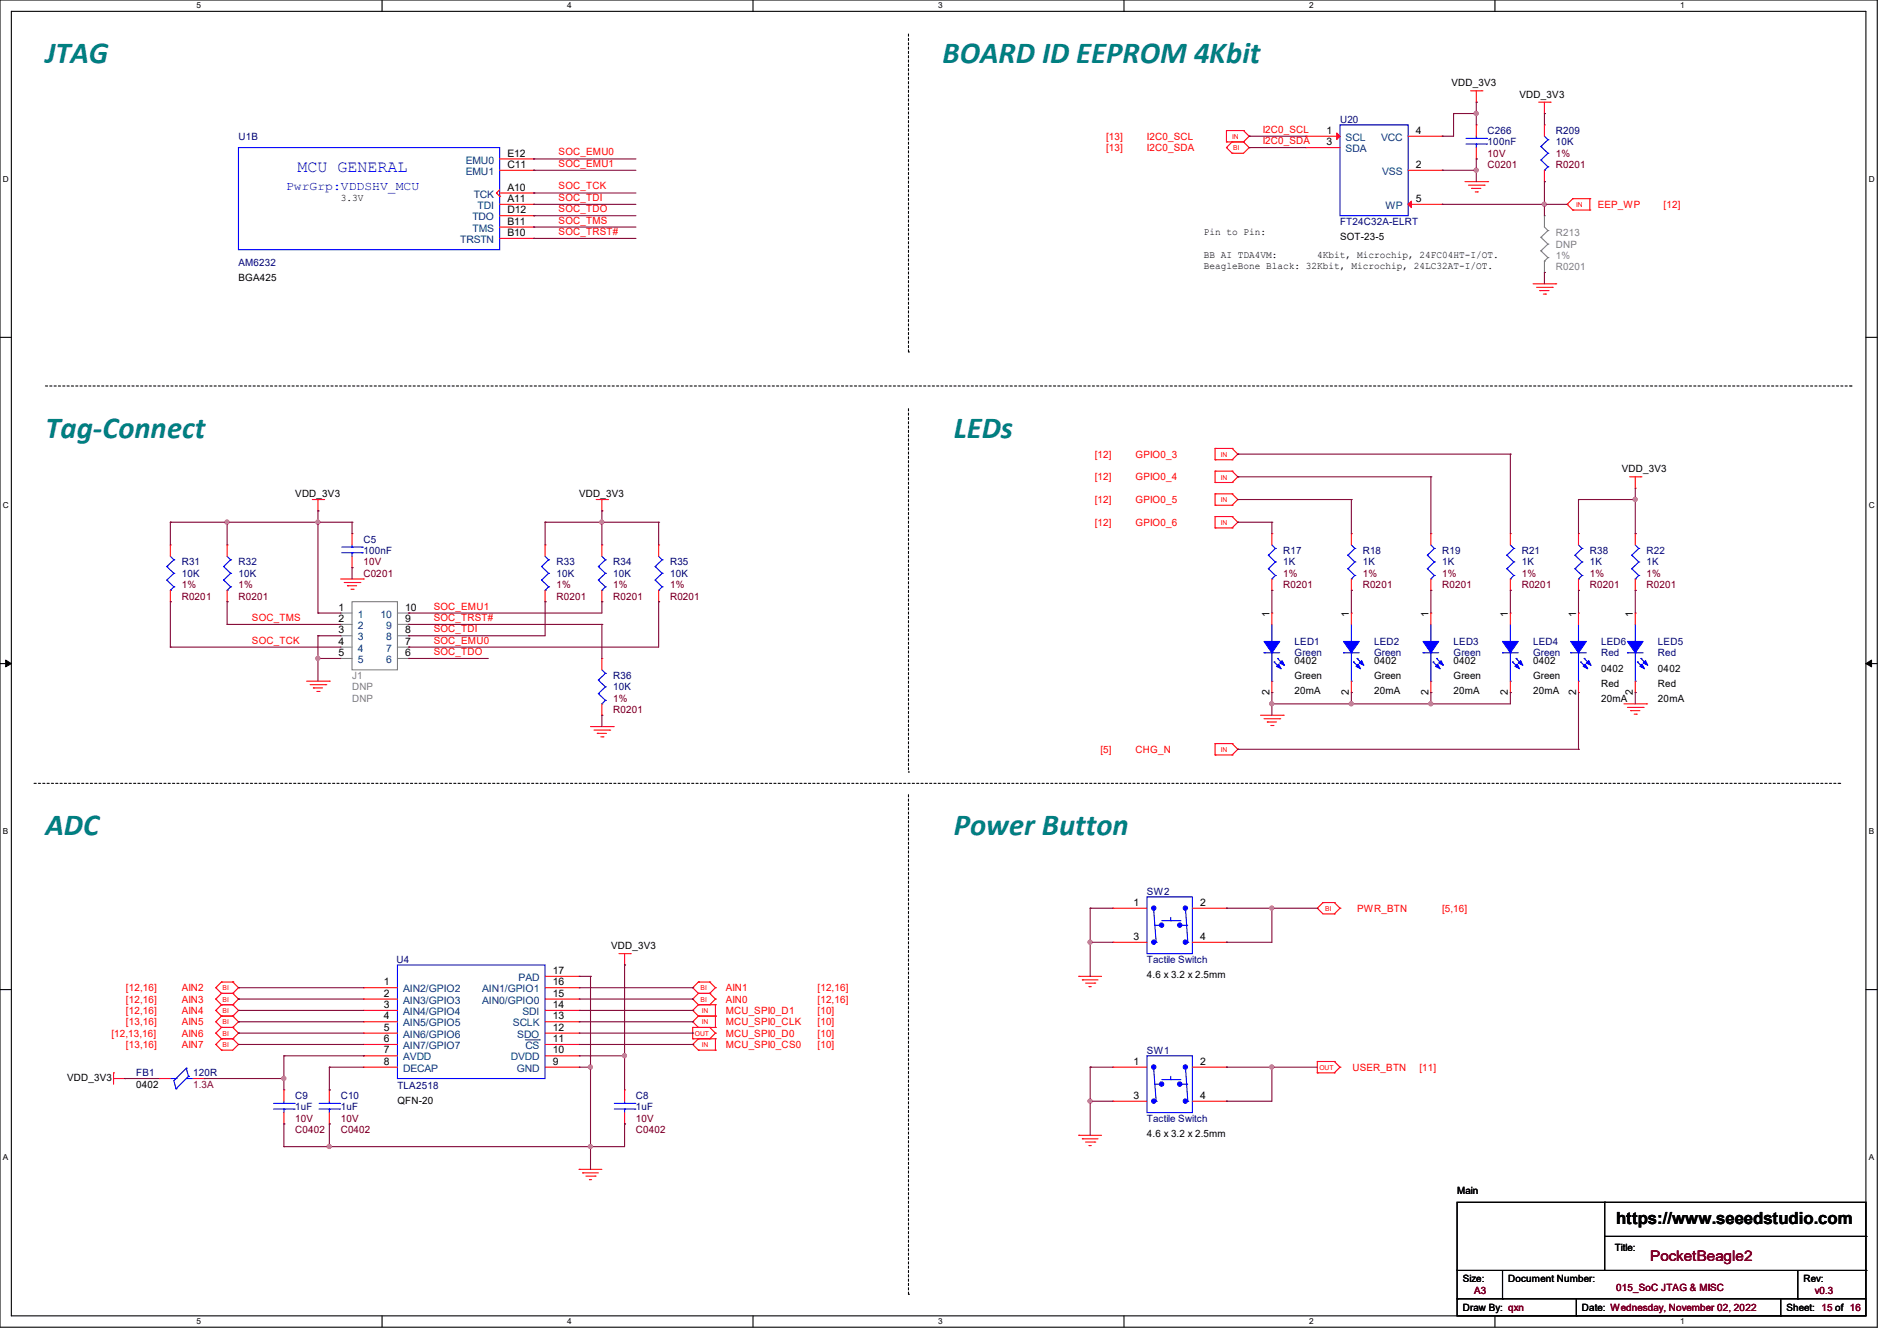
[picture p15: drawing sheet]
<svg xmlns="http://www.w3.org/2000/svg" width="297mm" height="210mm" viewBox="0 0 297 210" stroke-linecap="round" stroke-linejoin="round" font-family="sans-serif">
<defs><g id="words">
<g font-size="4.8" fill="#008080">
<text x="7.1" y="9.9">JTAG</text>
<text x="147.6" y="9.9">BOARD ID EEPROM 4Kbit</text>
<text x="7.1" y="68.6">Tag-Connect</text>
<text x="149.4" y="68.6">LEDs</text>
<text x="7.1" y="130.8">ADC</text>
<text x="149.4" y="130.8">Power Button</text>
</g>
<text font-size="2.6" fill="#00f" x="46.6" y="27">MCU GENERAL</text>
<text font-size="2.6" x="253" y="191.8">https://www.seeedstudio.com</text>
<text font-size="2.3" fill="#800000" x="258.4" y="197.5">PocketBeagle2</text>
<text font-size="1.9" fill="#00f" x="44.8" y="29.8">PwrGrp:VDDSHV_MCU</text>
<g font-size="1.6">
<text x="227.2" y="13.5">VDD_3V3</text>
<text x="237.9" y="15.3">VDD_3V3</text>
<text x="207.7" y="21">1</text>
<text x="207.7" y="22.7">3</text>
<text x="221.7" y="21">4</text>
<text x="79.5" y="26.3">C11</text>
<text x="79.5" y="24.5">E12</text>
<text x="79.5" y="29.8">A10</text>
<text x="221.7" y="26.3">2</text>
<text x="53.3" y="31.5">3.3V</text>
<text x="79.5" y="31.6">A11</text>
<text x="79.5" y="35.2">B11</text>
<text x="79.5" y="33.4">D12</text>
<text x="221.7" y="31.6">5</text>
<text x="79.5" y="37">B10</text>
<text x="188.5" y="36.8">Pin to Pin:</text>
<text x="188.5" y="40.3">BB AI TDA4VM:</text>
<text x="206.2" y="40.3">4Kbit, Microchip, 24FC04HT-I/OT.</text>
<text x="209.8" y="37.5">SOT-23-5</text>
<text x="37.3" y="43.9">BGA425</text>
<text x="188.5" y="42.1">BeagleBone Black: 32Kbit, Microchip, 24LC32AT-I/OT.</text>
<text x="46.2" y="77.9">VDD_3V3</text>
<text x="90.7" y="77.9">VDD_3V3</text>
<text x="253.9" y="74">VDD_3V3</text>
<text x="53" y="95.6">1</text>
<text x="63.5" y="95.6">10</text>
<text x="53" y="97.4">2</text>
<text x="53" y="99.2">3</text>
<text x="53" y="101">4</text>
<text x="63.5" y="101">7</text>
<text x="63.5" y="99.2">8</text>
<text x="63.5" y="97.4">9</text>
<text x="198.8" y="96.6" transform="rotate(-90 198.8 96.6)">1</text>
<text x="211.2" y="96.6" transform="rotate(-90 211.2 96.6)">1</text>
<text x="223.7" y="96.6" transform="rotate(-90 223.7 96.6)">1</text>
<text x="236.1" y="96.6" transform="rotate(-90 236.1 96.6)">1</text>
<text x="246.8" y="96.6" transform="rotate(-90 246.8 96.6)">1</text>
<text x="255.7" y="96.6" transform="rotate(-90 255.7 96.6)">1</text>
<text x="53" y="102.7">5</text>
<text x="63.5" y="102.7">6</text>
<text x="202.7" y="104">0402</text>
<text x="202.7" y="106.3">Green</text>
<text x="215.1" y="104">0402</text>
<text x="215.1" y="106.3">Green</text>
<text x="227.6" y="104">0402</text>
<text x="227.6" y="106.3">Green</text>
<text x="240" y="104">0402</text>
<text x="240" y="106.3">Green</text>
<text x="250.7" y="105.3">0402</text>
<text x="250.7" y="107.6">Red</text>
<text x="259.6" y="105.3">0402</text>
<text x="259.6" y="107.6">Red</text>
<text x="198.8" y="108.8" transform="rotate(-90 198.8 108.8)">2</text>
<text x="202.7" y="108.7">20mA</text>
<text x="211.2" y="108.8" transform="rotate(-90 211.2 108.8)">2</text>
<text x="215.1" y="108.7">20mA</text>
<text x="223.7" y="108.8" transform="rotate(-90 223.7 108.8)">2</text>
<text x="227.6" y="108.7">20mA</text>
<text x="236.1" y="108.8" transform="rotate(-90 236.1 108.8)">2</text>
<text x="240" y="108.7">20mA</text>
<text x="246.8" y="108.8" transform="rotate(-90 246.8 108.8)">2</text>
<text x="250.7" y="109.9">20mA</text>
<text x="255.7" y="108.8" transform="rotate(-90 255.7 108.8)">2</text>
<text x="259.6" y="109.9">20mA</text>
<text x="177.5" y="141.9">1</text>
<text x="187.9" y="141.9">2</text>
<text x="95.7" y="148.7">VDD_3V3</text>
<text x="177.5" y="147.2">3</text>
<text x="187.9" y="147.2">4</text>
<text x="60.1" y="154.3">1</text>
<text x="86.6" y="154.3">16</text>
<text x="86.6" y="152.5">17</text>
<text x="179.6" y="153.1">4.6 x 3.2 x 2.5mm</text>
<text x="60.1" y="156.1">2</text>
<text x="60.1" y="157.9">3</text>
<text x="60.1" y="159.6">4</text>
<text x="60.1" y="161.4">5</text>
<text x="86.6" y="161.4">12</text>
<text x="86.6" y="159.6">13</text>
<text x="86.6" y="157.9">14</text>
<text x="86.6" y="156.1">15</text>
<text x="60.1" y="163.2">6</text>
<text x="60.1" y="165">7</text>
<text x="60.1" y="166.8">8</text>
<text x="86.6" y="166.8">9</text>
<text x="86.6" y="165">10</text>
<text x="86.6" y="163.2">11</text>
<text x="177.5" y="166.8">1</text>
<text x="187.9" y="166.8">2</text>
<text x="10.5" y="169.3">VDD_3V3</text>
<text x="21.3" y="170.3">0402</text>
<text x="62.2" y="172.8">QFN-20</text>
<text x="177.5" y="172.1">3</text>
<text x="187.9" y="172.1">4</text>
<text x="179.6" y="178">4.6 x 3.2 x 2.5mm</text>
<text x="228.1" y="187.1">Main</text>
<text x="252.8" y="196">Title:</text>
<text x="229" y="200.7">Size:</text>
<text x="236.1" y="200.7">Document Number:</text>
<text x="282.4" y="200.7">Rev:</text>
<text x="229" y="205.4">Draw By: qxn</text>
<text x="247.7" y="205.4">Date: Wednesday, November 02, 2022</text>
<text x="279.7" y="205.4">Sheet: 15 of 16</text>
</g>
<g font-size="1.6" fill="#000080">
<text x="37.3" y="21.9">U1B</text>
<text x="209.8" y="19.2">U20</text>
<text x="232.9" y="21">C266</text>
<text x="232.9" y="22.8">100nF</text>
<text x="243.6" y="21">R209</text>
<text x="243.6" y="22.8">10K</text>
<text x="209.8" y="35.2">FT24C32A-ELRT</text>
<text x="37.3" y="41.6">AM6232</text>
<text x="28.4" y="88.6">R31</text>
<text x="37.3" y="88.6">R32</text>
<text x="56.9" y="85">C5</text>
<text x="56.9" y="86.8">100nF</text>
<text x="87.1" y="88.6">R33</text>
<text x="96" y="88.6">R34</text>
<text x="104.9" y="88.6">R35</text>
<text x="200.9" y="86.8">R17</text>
<text x="200.9" y="88.6">1K</text>
<text x="213.4" y="86.8">R18</text>
<text x="213.4" y="88.6">1K</text>
<text x="225.8" y="86.8">R19</text>
<text x="225.8" y="88.6">1K</text>
<text x="238.3" y="86.8">R21</text>
<text x="238.3" y="88.6">1K</text>
<text x="248.9" y="86.8">R38</text>
<text x="248.9" y="88.6">1K</text>
<text x="257.8" y="86.8">R22</text>
<text x="257.8" y="88.6">1K</text>
<text x="28.4" y="90.3">10K</text>
<text x="37.3" y="90.3">10K</text>
<text x="87.1" y="90.3">10K</text>
<text x="96" y="90.3">10K</text>
<text x="104.9" y="90.3">10K</text>
<text x="202.7" y="101">LED1</text>
<text x="215.1" y="101">LED2</text>
<text x="227.6" y="101">LED3</text>
<text x="240" y="101">LED4</text>
<text x="250.7" y="101">LED6</text>
<text x="259.6" y="101">LED5</text>
<text x="96" y="106.3">R36</text>
<text x="202.7" y="102.8">Green</text>
<text x="215.1" y="102.8">Green</text>
<text x="227.6" y="102.8">Green</text>
<text x="240" y="102.8">Green</text>
<text x="250.7" y="102.8">Red</text>
<text x="259.6" y="102.8">Red</text>
<text x="96" y="108.1">10K</text>
<text x="179.6" y="140.1">SW2</text>
<text x="62.1" y="150.8">U4</text>
<text x="179.6" y="150.8">Tactile Switch</text>
<text x="179.6" y="165">SW1</text>
<text x="21.3" y="168.6">FB1</text>
<text x="30.2" y="168.6">120R</text>
<text x="46.2" y="172.1">C9</text>
<text x="46.2" y="173.9">1uF</text>
<text x="53.3" y="172.1">C10</text>
<text x="53.3" y="173.9">1uF</text>
<text x="62.2" y="170.5">TLA2518</text>
<text x="99.6" y="172.1">C8</text>
<text x="99.6" y="173.9">1uF</text>
<text x="179.6" y="175.7">Tactile Switch</text>
</g>
<g font-size="1.6" fill="#f00">
<text x="173.2" y="23.7">[13]</text>
<text x="173.2" y="21.9">[13]</text>
<text x="179.6" y="23.7">I2C0_SDA</text>
<text x="179.6" y="21.9">I2C0_SCL</text>
<text x="197.7" y="20.8">I2C0_SCL</text>
<text x="197.7" y="22.6">I2C0_SDA</text>
<text x="87.5" y="24.3">SOC_EMU0</text>
<text x="87.5" y="26.1">SOC_EMU1</text>
<text x="87.5" y="29.7">SOC_TCK</text>
<text x="87.5" y="31.5">SOC_TDI</text>
<text x="87.5" y="33.2">SOC_TDO</text>
<text x="87.5" y="35">SOC_TMS</text>
<text x="250.1" y="32.6">EEP_WP</text>
<text x="260.5" y="32.6">[12]</text>
<text x="87.5" y="36.8">SOC_TRST#</text>
<text x="171.4" y="71.7">[12]</text>
<text x="177.8" y="71.7">GPIO0_3</text>
<text x="171.4" y="75.2">[12]</text>
<text x="177.8" y="75.2">GPIO0_4</text>
<text x="171.4" y="78.8">[12]</text>
<text x="171.4" y="82.3">[12]</text>
<text x="177.8" y="78.8">GPIO0_5</text>
<text x="177.8" y="82.3">GPIO0_6</text>
<text x="67.9" y="95.5">SOC_EMU1</text>
<text x="39.5" y="97.2">SOC_TMS</text>
<text x="39.5" y="100.8">SOC_TCK</text>
<text x="67.9" y="97.2">SOC_TRST#</text>
<text x="67.9" y="99">SOC_TDI</text>
<text x="67.9" y="100.8">SOC_EMU0</text>
<text x="67.9" y="102.6">SOC_TDO</text>
<text x="172.3" y="117.9">[5]</text>
<text x="177.8" y="117.9">CHG_N</text>
<text x="212.5" y="142.8">PWR_BTN</text>
<text x="225.8" y="142.8">[5,16]</text>
<text x="19.7" y="155.2">[12,16]</text>
<text x="28.4" y="155.2">AIN2</text>
<text x="113.6" y="155.2">AIN1</text>
<text x="128" y="155.2">[12,16]</text>
<text x="19.7" y="157">[12,16]</text>
<text x="19.7" y="158.8">[12,16]</text>
<text x="19.7" y="160.6">[13,16]</text>
<text x="28.4" y="157">AIN3</text>
<text x="28.4" y="158.8">AIN4</text>
<text x="28.4" y="160.6">AIN5</text>
<text x="113.6" y="157">AIN0</text>
<text x="113.6" y="158.8">MCU_SPI0_D1</text>
<text x="113.6" y="160.6">MCU_SPI0_CLK</text>
<text x="128" y="157">[12,16]</text>
<text x="128" y="158.8">[10]</text>
<text x="128" y="160.6">[10]</text>
<text x="17.4" y="162.3">[12,13,16]</text>
<text x="19.7" y="164.1">[13,16]</text>
<text x="28.4" y="162.3">AIN6</text>
<text x="28.4" y="164.1">AIN7</text>
<text x="113.6" y="164.1">MCU_SPI0_CS0</text>
<text x="113.6" y="162.3">MCU_SPI0_D0</text>
<text x="128" y="164.1">[10]</text>
<text x="128" y="162.3">[10]</text>
<text x="211.8" y="167.7">USER_BTN</text>
<text x="222.2" y="167.7">[11]</text>
</g>
<g font-size="1.6" fill="#004080">
<text x="210.7" y="22.1">SCL</text>
<text x="210.7" y="23.8">SDA</text>
<text x="216.2" y="22.1">VCC</text>
<text x="72.9" y="27.4">EMU1</text>
<text x="72.9" y="25.6">EMU0</text>
<text x="216.4" y="27.4">VSS</text>
<text x="74" y="34.5">TDO</text>
<text x="74.2" y="30.9">TCK</text>
<text x="74.8" y="32.7">TDI</text>
<text x="216.9" y="32.7">WP</text>
<text x="72.1" y="38.1">TRSTN</text>
<text x="74" y="36.3">TMS</text>
<text x="56" y="96.7">1</text>
<text x="56" y="98.5">2</text>
<text x="56" y="100.3">3</text>
<text x="59.6" y="96.7">10</text>
<text x="60.5" y="100.3">8</text>
<text x="60.5" y="98.5">9</text>
<text x="56" y="102.1">4</text>
<text x="56" y="103.8">5</text>
<text x="60.5" y="103.8">6</text>
<text x="60.5" y="102.1">7</text>
<text x="63.1" y="155.4">AIN2/GPIO2</text>
<text x="75.5" y="155.4">AIN1/GPIO1</text>
<text x="81.2" y="153.6">PAD</text>
<text x="63.1" y="157.2">AIN3/GPIO3</text>
<text x="63.1" y="159">AIN4/GPIO4</text>
<text x="63.1" y="160.7">AIN5/GPIO5</text>
<text x="75.5" y="157.2">AIN0/GPIO0</text>
<text x="80.3" y="160.7">SCLK</text>
<text x="81.8" y="159">SDI</text>
<text x="63.1" y="162.5">AIN6/GPIO6</text>
<text x="63.1" y="164.3">AIN7/GPIO7</text>
<text x="63.1" y="166.1">AVDD</text>
<text x="63.1" y="167.9">DECAP</text>
<text x="80" y="166.1">DVDD</text>
<text x="80.9" y="167.9">GND</text>
<text x="81" y="162.5">SDO</text>
<text x="82.3" y="164.3">CS</text>
</g>
<g font-size="1.6" fill="#800000">
<text x="232.9" y="26.3">C0201</text>
<text x="232.9" y="24.6">10V</text>
<text x="243.6" y="24.6">1%</text>
<text x="243.6" y="26.3">R0201</text>
<text x="56.9" y="88.6">10V</text>
<text x="28.4" y="92.1">1%</text>
<text x="28.4" y="93.9">R0201</text>
<text x="37.3" y="92.1">1%</text>
<text x="37.3" y="93.9">R0201</text>
<text x="56.9" y="90.3">C0201</text>
<text x="87.1" y="92.1">1%</text>
<text x="87.1" y="93.9">R0201</text>
<text x="96" y="92.1">1%</text>
<text x="96" y="93.9">R0201</text>
<text x="104.9" y="92.1">1%</text>
<text x="104.9" y="93.9">R0201</text>
<text x="200.9" y="90.3">1%</text>
<text x="200.9" y="92.1">R0201</text>
<text x="213.4" y="90.3">1%</text>
<text x="213.4" y="92.1">R0201</text>
<text x="225.8" y="90.3">1%</text>
<text x="225.8" y="92.1">R0201</text>
<text x="238.3" y="90.3">1%</text>
<text x="238.3" y="92.1">R0201</text>
<text x="248.9" y="90.3">1%</text>
<text x="248.9" y="92.1">R0201</text>
<text x="257.8" y="90.3">1%</text>
<text x="257.8" y="92.1">R0201</text>
<text x="96" y="109.9">1%</text>
<text x="96" y="111.7">R0201</text>
<text x="46.2" y="177.5">C0402</text>
<text x="46.2" y="175.7">10V</text>
<text x="53.3" y="177.5">C0402</text>
<text x="53.3" y="175.7">10V</text>
<text x="99.6" y="177.5">C0402</text>
<text x="99.6" y="175.7">10V</text>
<text x="230.8" y="202.7">A3</text>
<text x="253" y="202.2">015_SoC JTAG &amp; MISC</text>
<text x="284.1" y="202.7">v0.3</text>
</g>
<g font-size="1.6" fill="#808080">
<text x="243.6" y="37">R213</text>
<text x="243.6" y="38.8">DNP</text>
<text x="243.6" y="40.6">1%</text>
<text x="243.6" y="42.3">R0201</text>
<text x="55.1" y="106.3">J1</text>
<text x="55.1" y="108.1">DNP</text>
<text x="55.1" y="109.9">DNP</text>
</g>
<text font-size="1.6" fill="#800040" x="30.2" y="170.3">1.3A</text>
<g font-size="1.3">
<text x="30.8" y="1.3">5</text>
<text x="88.8" y="1.3">4</text>
<text x="146.9" y="1.3">3</text>
<text x="205" y="1.3">2</text>
<text x="263.1" y="1.3">1</text>
<text x=".5" y="28.4">D</text>
<text x="292.6" y="28.4">D</text>
<text x=".5" y="79.5">C</text>
<text x="292.6" y="79.5">C</text>
<text x=".5" y="130.6">B</text>
<text x="292.6" y="130.6">B</text>
<text x=".5" y="181.7">A</text>
<text x="292.6" y="181.7">A</text>
<text x="30.8" y="207.4">5</text>
<text x="88.8" y="207.4">4</text>
<text x="146.9" y="207.4">3</text>
<text x="205" y="207.4">2</text>
<text x="263.1" y="207.4">1</text>
</g>
<g font-size="1.1" fill="#f00">
<text x="192.9" y="21.8">IN</text>
<text x="193.1" y="23.5">BI</text>
<text x="246.8" y="32.4">IN</text>
<text x="191.1" y="71.5">IN</text>
<text x="191.1" y="75.1">IN</text>
<text x="191.1" y="78.7">IN</text>
<text x="191.1" y="82.2">IN</text>
<text x="191.1" y="117.8">IN</text>
<text x="207.5" y="142.7">BI</text>
<text x="34.8" y="155.1">BI</text>
<text x="109.7" y="155.1">BI</text>
<text x="34.8" y="156.9">BI</text>
<text x="34.8" y="158.7">BI</text>
<text x="34.8" y="160.4">BI</text>
<text x="109.7" y="156.9">BI</text>
<text x="109.9" y="158.7">IN</text>
<text x="109.9" y="160.4">IN</text>
<text x="34.8" y="162.2">BI</text>
<text x="34.8" y="164">BI</text>
<text x="108.8" y="162.2">OUT</text>
<text x="109.9" y="164">IN</text>
<text x="206.6" y="167.6">OUT</text>
</g>
</g></defs>
<path d="M0 0h293.9v207.9h-293.9zM1.8 1.8h290.3v204.3h-290.3z" fill="none" stroke="#000" stroke-width=".17"/>
<g fill="#fff">
<path d="M30.8 .2h.7v1.4h-.7z"/>
<path d="M30.8 206.2h.7v1.4h-.7z"/>
</g>
<path d="M59.8 0v1.8M59.8 206.1v1.8" fill="none" stroke="#000" stroke-width=".17"/>
<g fill="#fff">
<path d="M88.8 .2h.7v1.4h-.7z"/>
<path d="M88.8 206.2h.7v1.4h-.7z"/>
</g>
<path d="M117.9 0v1.8M117.9 206.1v1.8" fill="none" stroke="#000" stroke-width=".17"/>
<g fill="#fff">
<path d="M146.9 .2h.7v1.4h-.7z"/>
<path d="M146.9 206.2h.7v1.4h-.7z"/>
</g>
<path d="M176 0v1.8M176 206.1v1.8" fill="none" stroke="#000" stroke-width=".17"/>
<g fill="#fff">
<path d="M205 .2h.7v1.4h-.7z"/>
<path d="M205 206.2h.7v1.4h-.7z"/>
</g>
<path d="M234.1 0v1.8M234.1 206.1v1.8" fill="none" stroke="#000" stroke-width=".17"/>
<g fill="#fff">
<path d="M263.1 .2h.6v1.4h-.6z"/>
<path d="M263.1 206.2h.6v1.4h-.6z"/>
<path d="M.5 27.3h.9v1.4h-.9z"/>
<path d="M292.6 27.3h.9v1.4h-.9z"/>
<path d="M.5 78.4h.9v1.4h-.9z"/>
<path d="M292.6 78.4h.9v1.4h-.9z"/>
</g>
<path d="M0 52.8h1.8M292.1 52.8h1.8" fill="none" stroke="#000" stroke-width=".17"/>
<g fill="#fff">
<path d="M.5 129.5h.8v1.4h-.8z"/>
<path d="M292.6 129.5h.8v1.4h-.8z"/>
</g>
<path d="M0 103.9h1.8M292.1 103.9h1.8" fill="none" stroke="#000" stroke-width=".17"/>
<path d="M.9 103.4l.9 .5-.9 .5zM292.1 103.9l.9-.5v1z" fill="#000" stroke="#000" stroke-width=".16"/>
<g fill="#fff">
<path d="M.5 180.5h.8v1.4h-.8z"/>
<path d="M292.6 180.5h.8v1.4h-.8z"/>
</g>
<g fill="none" stroke="#000" stroke-width=".17">
<path d="M0 155h1.8M292.1 155h1.8M228.1 188.3h64v17.8h-64zM228.1 199h64M235.2 199v4.4M251.2 188.3h.1M251.2 188.3v10.7M251.2 193.6h40.9M281.5 199v4.4M292.1 199h.1M292.1 193.6h.1M228.1 203.4h.1"/>
<path d="M228.1 203.4h64M235.2 203.4h.1M246.8 206.1h.1M246.8 203.4v2.7M278.8 206.1h.1M278.8 203.4v2.7M281.5 203.4h.1"/>
</g>
<path d="M142.2 5.3v49.8M142.2 55.1h.1M7.1 60.5h282.7M142.2 64v56.9M289.8 60.5h.1M5.3 122.7h282.7M142.2 120.9h.1M142.2 124.5v78.2M288 122.7h.1M142.2 202.7h.1" fill="none" stroke="#000" stroke-width=".17" stroke-dasharray=".3"/>
<g fill="none" stroke="#f00" stroke-width=".17">
<path d="M230.3 14.2h1.7M231.1 16h.1M231.1 19.6h.1M231.1 14.2v1.8M231.1 19.6v1.7M232 14.2h.1M240.9 16h1.8M241.8 17.8h.1M241.8 19.6h.1M241.8 16v1.8M241.8 19.6v1.7M242.7 16h.1"/>
<path d="M77.7 30.2h.1M77.7 30.2l.5 .5M78.2 30.7h.1M78.2 26.7h5.4M78.2 32h5.4M78.2 24.9h5.4M78.2 29.7l-.5 .5M78.2 30.2h5.4M78.2 37.3h5.4M78.2 35.6h5.4M78.2 33.8h5.4M83.6 26.7h.1"/>
<path d="M83.6 24.9h.1M83.6 30.2h.1M83.6 32h.1M83.6 37.3h.1M83.6 35.6h.1M83.6 33.8h.1M192 23.1h.1M192 20.4h.1M192 22.2h.1M192 22.2h2.7M192 23.1l.9 .9M192 20.4h2.7"/>
<path d="M192 20.4v1.8M192.9 22.2h.1M192.9 24h.1M192.9 22.2l-.9 .9M194.7 22.2h.1M194.7 20.4h.1M194.7 22.2l.9 .9M194.7 20.4l.9 .9M195.6 23.1h.1M195.6 21.3h.1M195.6 23.1l-.9 .9h-1.8M195.6 21.3l-.9 .9"/>
<path d="M204.5 21.3h.1M204.5 23.1h.1M204.5 21.3h5.3M204.5 23.1h5.3M220.5 21.3h5.3M220.5 26.7h5.3M220.5 32h5.3M225.8 21.3h.1M225.8 26.7h.1M225.8 32h.1M229.4 28.4h3.5M229.9 29h2.5"/>
<path d="M230.4 29.5h.1M230.4 29.5h1.5M231 30.1h.3M231.1 24.9h.1M231.1 23.1v1.8M231.3 30.1h.1M232.4 29h.1M232.9 28.4h.1M241.8 28.4h.1M241.8 26.7v1.7M245.4 32h.1M245.4 32l.9 .9"/>
<path d="M246.3 31.1h.1M246.3 32.9h.1M246.3 31.1l-.9 .9M246.3 32.9h2.6M246.3 31.1h2.6M248.9 31.1h.1M248.9 32.9h.1M248.9 31.1v1.8M240 44.4h3.6M240.6 45h2.4M241.1 45.5h.1M241.1 45.5h1.4"/>
<path d="M241.6 46.1h.4M242 46.1h.1M243 45h.1M243.6 44.4h.1M48.9 78.2h1.8M49.8 78.2v1.8M50.7 78.2h.1M93.3 78.2h1.8M94.2 78.2v1.8M95.1 78.2h.1M190.2 70.2h.1M190.2 72h.1"/>
<path d="M190.2 73.8h.1M190.2 75.6h.1M190.2 77.3h.1M190.2 79.1h.1M190.2 72h2.7M190.2 70.2h2.7M190.2 70.2v1.8M190.2 73.8v1.8M190.2 77.3v1.8M190.2 75.6h2.7M190.2 73.8h2.7M190.2 79.1h2.7"/>
<path d="M190.2 77.3h2.7M192.9 70.2h.1M192.9 72h.1M192.9 73.8h.1M192.9 75.6h.1M192.9 77.3h.1M192.9 79.1h.1M192.9 70.2l.9 .9M192.9 73.8l.9 .9M192.9 77.3l.9 .9M193.8 71.1h.1M193.8 74.7h.1"/>
<path d="M193.8 78.2h.1M193.8 71.1l-.9 .9M193.8 74.7l-.9 .9M193.8 78.2l-.9 .9M255.1 74.7h1.8M256 76.5h.1M256 74.7v1.8M256.9 74.7h.1M26.7 85.3h.1M26.7 94.2h.1M26.7 85.3v1.8M26.7 92.5v1.7"/>
<path d="M35.6 85.3h.1M35.6 94.2h.1M35.6 85.3v1.8M35.6 92.5v1.7M49.8 80h.1M53.3 90.7h3.6M53.9 91.2h2.4M54.4 91.7h.1M54.4 91.7h1.4M54.9 92.3h.4M55.1 83.6h.1M55.1 88.9h.1"/>
<path d="M55.1 83.6v1.7M55.1 87.1v1.8M55.3 92.3h.1M56.3 91.2h.1M56.9 90.7h.1M85.3 85.3h.1M85.3 94.2h.1M85.3 85.3v1.8M85.3 92.5v1.7M94.2 80h.1M94.2 85.3h.1M94.2 94.2h.1"/>
<path d="M94.2 85.3v1.8M94.2 92.5v1.7M103.1 85.3h.1M103.1 94.2h.1M103.1 85.3v1.8M103.1 92.5v1.7M190.2 80.9h.1M190.2 82.7h.1M190.2 80.9v1.8M190.2 82.7h2.7M190.2 80.9h2.7M192.9 80.9h.1"/>
<path d="M192.9 82.7h.1M192.9 80.9l.9 .9M193.8 81.8h.1M193.8 81.8l-.9 .9M199.1 83.6h.1M199.1 92.5h.1M199.1 96h.1M199.1 83.6v1.7M199.1 90.7v1.8M199.1 96v1.8M211.6 83.6h.1M211.6 92.5h.1"/>
<path d="M211.6 96h.1M211.6 83.6v1.7M211.6 90.7v1.8M211.6 96v1.8M224 83.6h.1M224 92.5h.1M224 96h.1M224 83.6v1.7M224 90.7v1.8M224 96v1.8M236.5 83.6h.1M236.5 92.5h.1"/>
<path d="M236.5 96h.1M236.5 83.6v1.7M236.5 90.7v1.8M236.5 96v1.8M247.1 96h.1M247.1 83.6h.1M247.1 92.5h.1M247.1 83.6v1.7M247.1 90.7v1.8M247.1 96v1.8M256 83.6h.1M256 92.5h.1"/>
<path d="M256 96h.1M256 83.6v1.7M256 90.7v1.8M256 96v1.8M48 106.7h3.6M48.6 107.2h2.4M49.1 107.7h.1M49.1 107.7h1.4M49.6 108.3h.4M50 108.3h.1M51 107.2h.1M51.6 106.7h.1"/>
<path d="M92.5 113.8h3.5M93 114.3h2.5M93.5 114.9h.1M93.5 114.9h1.5M94.1 115.4h.3M94.2 103.1h.1M94.2 112h.1M94.2 103.1v1.8M94.2 110.2v1.8M94.4 115.4h.1M95.5 114.3h.1M96 113.8h.1"/>
<path d="M190.2 116.5h.1M190.2 118.2h.1M190.2 116.5v1.7M190.2 118.2h2.7M190.2 116.5h2.7M192.9 116.5h.1M192.9 118.2h.1M192.9 116.5l.9 .8M193.8 117.3h.1M193.8 117.3l-.9 .9M197.4 112h3.5M197.9 112.6h2.5"/>
<path d="M198.4 113.1h.1M198.4 113.1h1.5M199 113.6h.3M199.1 108.5h.1M199.1 106.7v1.8M199.3 113.6h.1M200.4 112.6h.1M200.9 112h.1M211.6 108.5h.1M211.6 106.7v1.8M224 108.5h.1M224 106.7v1.8"/>
<path d="M236.5 108.5h.1M236.5 106.7v1.8M247.1 108.5h.1M247.1 106.7v1.8M254.3 110.2h3.5M254.8 110.8h2.5M255.3 111.3h.1M255.3 111.3h1.5M255.9 111.8h.3M256 108.5h.1M256 106.7v1.8M256.2 111.8h.1"/>
<path d="M257.3 110.8h.1M257.8 110.2h.1M33.8 154.7h.1M33.8 156.5h.1M33.8 158.2h.1M33.8 154.7l.9 .9M33.8 156.5l.9 .9M33.8 158.2l.9 .9M34.7 153.8h.1M34.7 155.6h.1M34.7 157.4h.1M34.7 159.1h.1"/>
<path d="M34.7 153.8h1.7M34.7 153.8l-.9 .9M34.7 155.6h1.7M34.7 155.6l-.9 .9M34.7 159.1l-.9 .9M34.7 157.4h1.7M34.7 157.4l-.9 .8M34.7 159.1h1.7M36.4 153.8h.1M36.4 155.6h.1M36.4 157.4h.1M36.4 159.1h.1"/>
<path d="M36.4 153.8l.9 .9M36.4 157.4l.9 .8M36.4 155.6l.9 .9M36.4 159.1l.9 .9M37.3 154.7h.1M37.3 156.5h.1M37.3 158.2h.1M37.3 154.7l-.9 .9M37.3 156.5l-.9 .9M37.3 158.2l-.9 .9M56.9 154.7h.1M56.9 156.5h.1"/>
<path d="M56.9 158.2h.1M56.9 154.7h5.3M56.9 156.5h5.3M56.9 158.2h5.3M85.3 152.9h5.4M85.3 154.7h5.4M85.3 156.5h5.4M85.3 158.2h5.4M90.7 158.2h.1M90.7 156.5h.1M90.7 154.7h.1M90.7 152.9h.1"/>
<path d="M96.9 149.4h1.8M97.8 151.1h.1M97.8 149.4v1.7M98.7 149.4h.1M108.5 154.7h.1M108.5 156.5h.1M108.5 158.2h.1M108.5 154.7l.8 .9M108.5 156.5l.8 .9M108.5 158.2l.8 .9M109.3 153.8h.1M109.3 155.6h.1"/>
<path d="M109.3 157.4h.1M109.3 159.1h.1M109.3 155.6l-.8 .9M109.3 159.1l-.8 .9M109.3 153.8h1.8M109.3 155.6h1.8M109.3 157.4h2.7M109.3 159.1h2.7M109.3 153.8l-.8 .9M109.3 157.4l-.8 .8M111.1 153.8h.1M111.1 155.6h.1"/>
<path d="M111.1 157.4h.1M111.1 153.8l.9 .9M111.1 155.6l.9 .9M112 154.7h.1M112 156.5h.1M112 157.4h.1M112 159.1h.1M112 156.5l-.9 .9M112 154.7l-.9 .9M112 157.4v3.5M168.9 152.9h.1M168.9 152.9h3.6"/>
<path d="M169.5 153.5h.1M169.5 153.5h2.4M170 154h1.4M170.5 154.5h.1M170.5 154.5h.4M171.4 154h.1M174.2 142.2h.1M174.2 147.6h.1M174.2 142.2h5.4M174.2 147.6h5.4M186.7 142.2h5.3M186.7 147.6h5.3"/>
<path d="M192 142.2h.1M192 147.6h.1M206.2 142.2h.1M206.2 142.2l.9 .9h1.8M207.1 141.4h.1M207.1 141.4h1.8M207.1 141.4l-.9 .8M208.9 141.4h.1M208.9 143.1h.1M208.9 141.4l.9 .8M209.8 142.2h.1M209.8 142.2l-.9 .9"/>
<path d="M17.8 168h.1M17.8 168.9h1.8M17.8 168v1.8M19.6 168.9h.1M24.9 168.9h.1M24.9 168.9h1.8M30.2 168.9h1.8M32 168.9h.1M33.8 160h.1M33.8 161.8h.1M33.8 163.6h.1M33.8 160l.9 .9"/>
<path d="M33.8 161.8l.9 .9M33.8 163.6l.9 .9M34.7 160.9h.1M34.7 162.7h.1M34.7 164.5h.1M34.7 160.9l-.9 .9M34.7 162.7l-.9 .9M34.7 160.9h1.7M34.7 162.7h1.7M36.4 160.9h.1M36.4 162.7h.1M36.4 160.9l.9 .9"/>
<path d="M36.4 162.7l.9 .9M37.3 160h.1M37.3 161.8h.1M37.3 163.6h.1M37.3 160l-.9 .9M37.3 161.8l-.9 .9M37.3 163.6l-.9 .9h-1.7M44.4 170.7h.1M44.4 176h.1M44.4 170.7v1.8M44.4 174.2v1.8M51.6 170.7h.1"/>
<path d="M51.6 176h.1M51.6 170.7v1.8M51.6 174.2v1.8M56.9 160h.1M56.9 161.8h.1M56.9 163.6h.1M56.9 165.4h.1M56.9 167.1h.1M56.9 160h5.3M56.9 161.8h5.3M56.9 163.6h5.3M56.9 165.4h5.3"/>
<path d="M56.9 167.1h5.3M85.3 160h5.4M85.3 161.8h5.4M85.3 163.6h5.4M85.3 165.4h5.4M85.3 167.1h5.4M90.7 167.1h.1M90.7 165.4h.1M90.7 163.6h.1M90.7 161.8h.1M90.7 160h.1M97.8 170.7h.1"/>
<path d="M97.8 176h.1M97.8 170.7v1.8M97.8 174.2v1.8M108.5 160h.1M108.5 163.6h.1M108.5 160.9h.1M108.5 162.7h.1M108.5 160.9h3.5M108.5 162.7h3.5M108.5 160l.8 .9M108.5 163.6l.8 .9M108.5 160.9v1.8"/>
<path d="M109.3 160.9h.1M109.3 162.7h.1M109.3 164.5h.1M109.3 164.5h2.7M109.3 162.7l-.8 .9M111.1 160.9h.1M111.1 162.7h.1M111.1 160.9l.9 .9M112 160.9h.1M112 162.7h.1M112 164.5h.1M112 161.8h.1"/>
<path d="M112 162.7v1.8M112 161.8l-.9 .9M168.9 177.8h.1M168.9 177.8h3.6M169.5 178.4h.1M169.5 178.4h2.4M170 178.9h1.4M170.5 179.4h.1M170.5 179.4h.4M171.4 178.9h.1M174.2 167.1h.1M174.2 172.5h.1"/>
<path d="M174.2 167.1h5.4M174.2 172.5h5.4M186.7 167.1h5.3M186.7 172.5h5.3M192 167.1h.1M192 172.5h.1M206.2 166.2h.1M206.2 168h.1M206.2 168h2.7M206.2 166.2h2.7M206.2 166.2v1.8M208.9 166.2h.1"/>
<path d="M208.9 168h.1M208.9 166.2l.9 .9M209.8 167.1h.1M209.8 167.1l-.9 .9M90.7 183.1h.1M90.7 183.1h3.5M91.2 183.7h.1M91.2 183.7h2.5M91.7 184.2h1.5M92.3 184.7h.1M92.3 184.7h.3M93.2 184.2h.1"/>
</g>
<g fill="none" stroke="#00f" stroke-width=".17">
<path d="M209.8 19.6h10.7v14.2h-10.7zM37.3 23.1h40.9v16h-40.9zM229.5 21.7h3.2M229.5 22.6h3.2M231.1 22.6h.1M231.1 21.7h.1M231.1 21.3v.4M231.1 22.6v.5M232.7 21.7h.1M232.7 22.6h.1M241.3 22.9h.1M241.3 25.1h.1"/>
<path d="M241.3 22.9l1.1 1.1M241.3 25.1l1.1 1M241.8 26.7h.1M241.8 21.3l.6 .6M242.4 21.9h.1M242.4 24h.1M242.4 26.1h.1M242.4 21.9l-1.1 1M242.4 24l-1.1 1.1M242.4 26.1l-.6 .6M26.1 88.7h.1M26.1 90.8h.1"/>
<path d="M26.1 88.7l1.1 1.1M26.1 90.8l1.1 1.1M26.7 92.5h.1M26.7 87.1l.5 .6M27.2 87.7h.1M27.2 89.8h.1M27.2 91.9h.1M27.2 87.7l-1.1 1M27.2 89.8l-1.1 1M27.2 91.9l-.5 .6M35 88.7h.1M35 90.8h.1"/>
<path d="M35 88.7l1.1 1.1M35 90.8l1.1 1.1M35.6 92.5h.1M35.6 87.1l.5 .6M36.1 87.7h.1M36.1 89.8h.1M36.1 91.9h.1M36.1 87.7l-1.1 1M36.1 89.8l-1.1 1M36.1 91.9l-.5 .6M53.5 85.7h3.2M53.5 86.6h3.2"/>
<path d="M55.1 86.6h.1M55.1 85.7h.1M55.1 85.3v.4M55.1 86.6v.5M56.7 85.7h.1M56.7 86.6h.1M84.8 88.7h.1M84.8 90.8h.1M84.8 88.7l1.1 1.1M84.8 90.8l1.1 1.1M85.3 92.5h.1M85.3 87.1l.6 .6"/>
<path d="M85.9 87.7h.1M85.9 89.8h.1M85.9 91.9h.1M85.9 87.7l-1.1 1M85.9 89.8l-1.1 1M85.9 91.9l-.6 .6M93.7 88.7h.1M93.7 90.8h.1M93.7 88.7l1.1 1.1M93.7 90.8l1.1 1.1M94.2 92.5h.1M94.2 87.1l.6 .6"/>
<path d="M94.8 87.7h.1M94.8 89.8h.1M94.8 91.9h.1M94.8 87.7l-1.1 1M94.8 89.8l-1.1 1M94.8 91.9l-.6 .6M102.6 88.7h.1M102.6 90.8h.1M102.6 88.7l1.1 1.1M102.6 90.8l1.1 1.1M103.1 92.5h.1M103.1 87.1l.6 .6"/>
<path d="M103.7 87.7h.1M103.7 89.8h.1M103.7 91.9h.1M103.7 87.7l-1.1 1M103.7 89.8l-1.1 1M103.7 91.9l-.6 .6M198.6 87h.1M198.6 89.1h.1M198.6 87l1.1 1M198.6 89.1l1.1 1M199.1 90.7h.1M199.1 85.3l.6 .6"/>
<path d="M199.1 97.8v8.9M199.7 85.9h.1M199.7 88h.1M199.7 90.1h.1M199.7 85.9l-1.1 1.1M199.7 88l-1.1 1.1M199.7 90.1l-.6 .6M211 87h.1M211 89.1h.1M211 87l1.1 1M211 89.1l1.1 1M211.6 90.7h.1"/>
<path d="M211.6 85.3l.5 .6M211.6 97.8v8.9M212.1 85.9h.1M212.1 88h.1M212.1 90.1h.1M212.1 85.9l-1.1 1.1M212.1 88l-1.1 1.1M212.1 90.1l-.5 .6M223.5 87h.1M223.5 89.1h.1M223.5 87l1.1 1M223.5 89.1l1.1 1"/>
<path d="M224 90.7h.1M224 85.3l.6 .6M224 97.8v8.9M224.6 85.9h.1M224.6 88h.1M224.6 90.1h.1M224.6 85.9l-1.1 1.1M224.6 88l-1.1 1.1M224.6 90.1l-.6 .6M235.9 87h.1M235.9 89.1h.1M235.9 87l1.1 1"/>
<path d="M235.9 89.1l1.1 1M236.5 90.7h.1M236.5 85.3l.5 .6M236.5 97.8v8.9M237 85.9h.1M237 88h.1M237 90.1h.1M237 85.9l-1.1 1.1M237 88l-1.1 1.1M237 90.1l-.5 .6M246.6 87h.1M246.6 89.1h.1"/>
<path d="M246.6 87l1.1 1M246.6 89.1l1.1 1M247.1 90.7h.1M247.1 97.8v8.9M247.1 85.3l.6 .6M247.7 85.9h.1M247.7 88h.1M247.7 90.1h.1M247.7 85.9l-1.1 1.1M247.7 88l-1.1 1.1M247.7 90.1l-.6 .6M255.5 87h.1"/>
<path d="M255.5 89.1h.1M255.5 87l1.1 1M255.5 89.1l1.1 1M256 90.7h.1M256 85.3l.6 .6M256 97.8v8.9M256.6 85.9h.1M256.6 88h.1M256.6 90.1h.1M256.6 85.9l-1.1 1.1M256.6 88l-1.1 1.1M256.6 90.1l-.6 .6"/>
<path d="M93.7 106.5h.1M93.7 108.6h.1M93.7 106.5l1.1 1.1M93.7 108.6l1.1 1.1M94.2 110.2h.1M94.2 104.9l.6 .6M94.8 105.5h.1M94.8 107.6h.1M94.8 109.7h.1M94.8 105.5l-1.1 1M94.8 107.6l-1.1 1M94.8 109.7l-.6 .5"/>
<path d="M197.9 102.2h.1M197.9 102.2h2.5M199.1 102.2h.1M199.1 106.7h.1M199.5 103.7h.1M199.5 103.7l1.1 1M200 103.1h.1M200 103.1l1.1 1.1M210.4 102.2h.1M210.4 102.2h2.4M211.6 102.2h.1M211.6 106.7h.1"/>
<path d="M211.9 103.7h.1M211.9 103.7l1.1 1M212.5 103.1h.1M212.5 103.1l1 1.1M222.8 102.2h.1M222.8 102.2h2.5M224 102.2h.1M224 106.7h.1M224.4 103.7h.1M224.4 103.7l1.1 1M224.9 103.1h.1M224.9 103.1l1.1 1.1"/>
<path d="M235.2 102.2h.1M235.2 102.2h2.5M236.5 102.2h.1M236.5 106.7h.1M236.8 103.7h.1M236.8 103.7l1.1 1M237.4 103.1h.1M237.4 103.1l1 1.1M245.9 102.2h.1M245.9 102.2h2.5M247.1 102.2h.1M247.1 106.7h.1"/>
<path d="M247.5 103.7h.1M247.5 103.7l1.1 1M248 103.1h.1M248 103.1l1.1 1.1M254.8 102.2h.1M254.8 102.2h2.5M256 102.2h.1M256 106.7h.1M256.4 103.7h.1M256.4 103.7l1.1 1M256.9 103.1h.1M256.9 103.1l1.1 1.1"/>
<path d="M62.2 151.1h23.1v17.8h-23.1zM179.6 140.5h7.1v8.9h-7.1zM180.6 142.6l.4 5M180.8 144.9h.9M181 147.6h.1M181.7 144.9h.1M181.9 144.2h2.8M183.3 144.2h.1M183.3 143.7v.5M184.7 144.2h.1M184.9 144.9h.9M185.6 142.6l.4 5"/>
<path d="M185.8 144.9h.1M186 147.6h.1M26.7 168.9h.9M27.6 170.5h.1M27.6 168.9h.1M29.2 167.3h.1M29.2 168.9h.1M29.2 167.3l-2 1.9 .4 1.3M29.2 168.9h1M29.2 167.3l.3 1.3M29.5 168.6h.1M29.5 168.6l-1.9 1.9"/>
<path d="M42.8 172.8h3.3M42.8 173.7h3.3M44.4 173.7h.1M44.4 172.8h.1M44.4 172.5v.3M44.4 173.7v.5M46.1 172.8h.1M46.1 173.7h.1M50 172.8h3.2M50 173.7h3.2M51.6 173.7h.1M51.6 172.8h.1"/>
<path d="M51.6 172.5v.3M51.6 173.7v.5M53.2 172.8h.1M53.2 173.7h.1M96.2 172.8h3.2M96.2 173.7h3.2M97.8 173.7h.1M97.8 172.8h.1M97.8 172.5v.3M97.8 173.7v.5M99.4 172.8h.1M99.4 173.7h.1"/>
<path d="M179.6 165.4h7.1v8.8h-7.1zM180.6 167.5l.4 5M180.8 169.8h.9M181 172.5h.1M181.7 169.8h.1M181.9 169.1h2.8M183.3 169.1h.1M183.3 168.6v.5M184.7 169.1h.1M184.9 169.8h.9M185.6 167.5l.4 5M185.8 169.8h.1"/>
<path d="M186 172.5h.1"/>
</g>
<g fill="#00f" stroke="#00f" stroke-width=".17">
<path d="M257.1 104l.4 .7-.7-.3z" fill-rule="evenodd"/>
<path d="M257.3 103.8l.3-.3 .4 .7z" fill-rule="evenodd"/>
<path d="M254.8 100.5h2.5l-1.3 1.7z" fill-rule="evenodd"/>
<path d="M199.9 104.4l.3-.4 .4 .7z" fill-rule="evenodd"/>
<path d="M200.7 103.5l.4 .7-.7-.4z" fill-rule="evenodd"/>
<path d="M197.9 100.5h2.5l-1.3 1.7z" fill-rule="evenodd"/>
<path d="M237.2 104.4l.3-.4 .4 .7z" fill-rule="evenodd"/>
<path d="M238.1 103.5l.3 .7-.7-.4z" fill-rule="evenodd"/>
<path d="M235.2 100.5h2.5l-1.2 1.7z" fill-rule="evenodd"/>
<path d="M247.9 104.4l.3-.4 .4 .7z" fill-rule="evenodd"/>
<path d="M248.8 103.5l.3 .7-.7-.4z" fill-rule="evenodd"/>
<path d="M245.9 100.5h2.5l-1.3 1.7z" fill-rule="evenodd"/>
<path d="M225.1 104l.4 .7-.8-.3z" fill-rule="evenodd"/>
<path d="M225.6 103.5l.4 .7-.7-.4z" fill-rule="evenodd"/>
<path d="M222.8 100.5h2.5l-1.3 1.7z" fill-rule="evenodd"/>
<path d="M212.6 104l.4 .7-.7-.3z" fill-rule="evenodd"/>
<path d="M213.2 103.5l.3 .7-.7-.4z" fill-rule="evenodd"/>
<path d="M210.4 100.5h2.4l-1.2 1.7z" fill-rule="evenodd"/>
<circle cx="180.6" cy="142.2" r=".34"/>
<circle cx="180.6" cy="147.6" r=".34"/>
<circle cx="185.6" cy="147.6" r=".34"/>
<circle cx="185.6" cy="142.2" r=".34"/>
<circle cx="184.7" cy="144.9" r=".34"/>
<circle cx="181.9" cy="144.9" r=".34"/>
<circle cx="180.6" cy="167.1" r=".34"/>
<circle cx="180.6" cy="172.4" r=".34"/>
<circle cx="185.6" cy="172.4" r=".34"/>
<circle cx="185.6" cy="167.1" r=".34"/>
<circle cx="184.7" cy="169.8" r=".34"/>
<circle cx="181.9" cy="169.8" r=".34"/>
</g>
<g fill="#f00" stroke="#f00" stroke-width=".17">
<path d="M209.3 20.8l.5 .5-.5 .5z"/>
<path d="M221 31.5v1l-.5-.5z"/>
</g>
<g fill="none" stroke="#808080" stroke-width=".17">
<path d="M241.3 37.2h.1M241.3 39.3h.1M241.3 37.2l1.1 1M241.3 39.3l1.1 1M241.8 33.8h.1M241.8 33.8v1.8l.6 .5M242.4 36.1h.1M242.4 38.2h.1M242.4 36.1l-1.1 1.1M242.4 38.2l-1.1 1.1M241.8 40.9h.1M241.8 42.7h.1"/>
<path d="M241.8 40.9v1.8M242.4 40.3h.1M242.4 40.3l-.6 .6M53.3 96h.1M53.3 97.8h.1M53.3 99.6h.1M53.3 96h1.8M53.3 97.8h1.8M53.3 99.6h1.8M55.1 94.2h7.1v10.7h-7.1zM62.2 96h1.8M62.2 97.8h1.8"/>
<path d="M62.2 99.6h1.8M64 99.6h.1M64 97.8h.1M64 96h.1M53.3 101.3h.1M53.3 103.1h.1M53.3 101.3h1.8M53.3 103.1h1.8M62.2 101.3h1.8M62.2 103.1h1.8M64 103.1h.1M64 101.3h.1"/>
</g>
<path d="M82.3 162.9h2.2M84.5 162.9h.1" fill="none" stroke="#004080" stroke-width=".16"/>
<g fill="none" stroke="#800040" stroke-width=".17">
<path d="M227.6 17.8h.1M227.6 17.8v3.5h-1.8M227.6 17.8h3.5M231.1 16h.1M231.1 17.8h.1M231.1 16v3.6M241.8 17.8h.1M241.8 17.8v1.8M83.6 24.9h.1M83.6 26.7h.1M83.6 30.2h.1M83.6 32h.1"/>
<path d="M83.6 33.8h.1M83.6 35.6h.1M83.6 37.3h.1M83.6 26.7h16M83.6 32h16M83.6 24.9h16M83.6 30.2h16M83.6 33.8h16M83.6 35.6h16M83.6 37.3h16M195.6 21.3h.1M195.6 23.1h.1"/>
<path d="M195.6 21.3h8.9M195.6 23.1h8.9M225.8 21.3h.1M225.8 26.7h.1M225.8 32h.1M225.8 26.7h5.3M225.8 32h19.6M231.1 24.9h.1M231.1 26.7h.1M231.1 24.9v3.5M241.8 28.4h.1M241.8 32h.1"/>
<path d="M241.8 28.4v5.4M241.8 42.7h.1M241.8 42.7v1.7M193.8 71.1h.1M193.8 74.7h.1M193.8 78.2h.1M193.8 71.1h42.7M193.8 74.7h30.2M193.8 78.2h17.8M211.6 78.2h.1M211.6 78.2v5.4M224 74.7h.1"/>
<path d="M224 74.7v8.9M236.5 71.1h.1M236.5 71.1v12.5M247.1 78.2h.1M247.1 78.2h8.9M247.1 78.2v5.4M256 78.2h.1M256 76.5v7.1M26.7 81.8h.1M26.7 94.2h.1M26.7 81.8h28.4M26.7 81.8v3.5"/>
<path d="M26.7 94.2v7.1M35.6 81.8h.1M35.6 94.2h.1M35.6 97.8h.1M35.6 81.8v3.5M35.6 94.2v3.6M35.6 97.8h17.7M49.8 80h.1M49.8 81.8h.1M49.8 96h.1M49.8 99.6h.1M49.8 80v16"/>
<path d="M49.8 99.6v7.1M49.8 96h3.5M49.8 99.6h3.5M55.1 81.8h.1M55.1 88.9h.1M55.1 81.8v1.8M55.1 88.9v1.8M64 96h.1M64 97.8h.1M64 99.6h.1M64 97.8h30.2M85.3 81.8h.1"/>
<path d="M85.3 94.2h.1M85.3 81.8h17.8M85.3 81.8v3.5M85.3 94.2v5.4h-21.3M94.2 80h.1M94.2 81.8h.1M94.2 94.2h.1M94.2 97.8h.1M94.2 80v5.3M94.2 94.2v1.8h-30.2M94.2 97.8v5.3M103.1 81.8h.1"/>
<path d="M103.1 94.2h.1M103.1 81.8v3.5M103.1 94.2v7.1h-39.1M193.8 81.8h.1M193.8 81.8h5.3M199.1 81.8h.1M199.1 92.5h.1M199.1 81.8v1.8M199.1 92.5v3.5M211.6 92.5h.1M211.6 92.5v3.5M224 92.5h.1"/>
<path d="M224 92.5v3.5M236.5 92.5h.1M236.5 92.5v3.5M247.1 92.5h.1M247.1 92.5v3.5M256 92.5h.1M256 83.6h.1M256 92.5v3.5M26.7 101.3h.1M26.7 101.3h26.6M49.8 103.1h.1M49.8 103.1h3.5"/>
<path d="M64 101.3h.1M64 103.1h.1M64 103.1h12.5M94.2 112h.1M94.2 112v1.8M193.8 117.3h.1M193.8 117.3h53.3M199.1 108.5h.1M199.1 110.2h.1M199.1 108.5v3.5M211.6 108.5h.1M211.6 110.2h.1"/>
<path d="M211.6 108.5v1.7M224 108.5h.1M224 110.2h.1M224 108.5v1.7M236.5 108.5h.1M236.5 108.5v1.7h-37.4M247.1 117.3h.1M247.1 108.5v8.8M256 108.5h.1M256 108.5v1.7M37.3 158.2h.1M37.3 156.5h.1"/>
<path d="M37.3 154.7h.1M37.3 158.2h19.6M37.3 156.5h19.6M37.3 154.7h19.6M90.7 152.9h1.8M90.7 158.2h17.8M90.7 156.5h17.8M90.7 154.7h17.8M92.5 152.9h.1M92.5 152.9v30.2M97.8 151.1h.1M97.8 151.1v19.6"/>
<path d="M108.5 158.2h.1M108.5 156.5h.1M108.5 154.7h.1M170.7 147.6h.1M170.7 142.2h.1M170.7 142.2h3.5M170.7 142.2v10.7M170.7 147.6h3.5M192 142.2h.1M192 147.6h.1M192 142.2h14.2M199.1 142.2h.1"/>
<path d="M199.1 142.2v5.4h-7.1M19.6 168.9h.1M19.6 168.9h5.3M32 168.9h.1M32 168.9h12.4M37.3 163.6h.1M37.3 161.8h.1M37.3 160h.1M37.3 163.6h19.6M37.3 161.8h19.6M37.3 160h19.6M44.4 168.9h.1"/>
<path d="M44.4 179.6h.1M44.4 176h.1M44.4 165.4h.1M44.4 165.4v5.3M44.4 176v3.6M44.4 165.4h12.5M51.6 167.1h.1M51.6 170.7h.1M51.6 176h.1M51.6 179.6h.1M51.6 167.1h5.3M51.6 167.1v3.6"/>
<path d="M51.6 176v3.6M56.9 165.4h.1M90.7 167.1h1.8M90.7 165.4h7.1M90.7 163.6h17.8M90.7 161.8h17.8M90.7 160h17.8M92.5 167.1h.1M92.5 179.6h.1M97.8 165.4h.1M97.8 176h.1M97.8 176v3.6h-53.4"/>
<path d="M108.5 163.6h.1M108.5 161.8h.1M108.5 160h.1M170.7 167.1h.1M170.7 172.5h.1M170.7 167.1v10.7M170.7 167.1h3.5M170.7 172.5h3.5M192 167.1h.1M192 172.5h.1M192 167.1h14.2M199.1 167.1h.1"/>
<path d="M199.1 167.1v5.4h-7.1"/>
</g>
<g fill="#f0f" stroke="#f0f" stroke-width=".17">
<circle cx="231.1" cy="17.8" r=".32"/>
<circle cx="231.1" cy="26.6" r=".32"/>
<circle cx="241.8" cy="32" r=".32"/>
<circle cx="199.1" cy="110.2" r=".32"/>
<circle cx="224" cy="110.2" r=".32"/>
<circle cx="211.6" cy="110.2" r=".32"/>
<circle cx="49.8" cy="81.8" r=".32"/>
<circle cx="35.5" cy="81.8" r=".32"/>
<circle cx="94.2" cy="81.8" r=".32"/>
<circle cx="49.8" cy="103.1" r=".32"/>
<circle cx="199.1" cy="142.2" r=".32"/>
<circle cx="170.7" cy="147.6" r=".32"/>
<circle cx="92.4" cy="179.6" r=".32"/>
<circle cx="51.5" cy="179.6" r=".32"/>
<circle cx="97.8" cy="165.3" r=".32"/>
<circle cx="92.4" cy="167.1" r=".32"/>
<circle cx="256" cy="78.2" r=".32"/>
<circle cx="170.7" cy="172.4" r=".32"/>
<circle cx="199.1" cy="167.1" r=".32"/>
<circle cx="44.4" cy="168.9" r=".32"/>
</g>
<use href="#words"/>
</svg>
